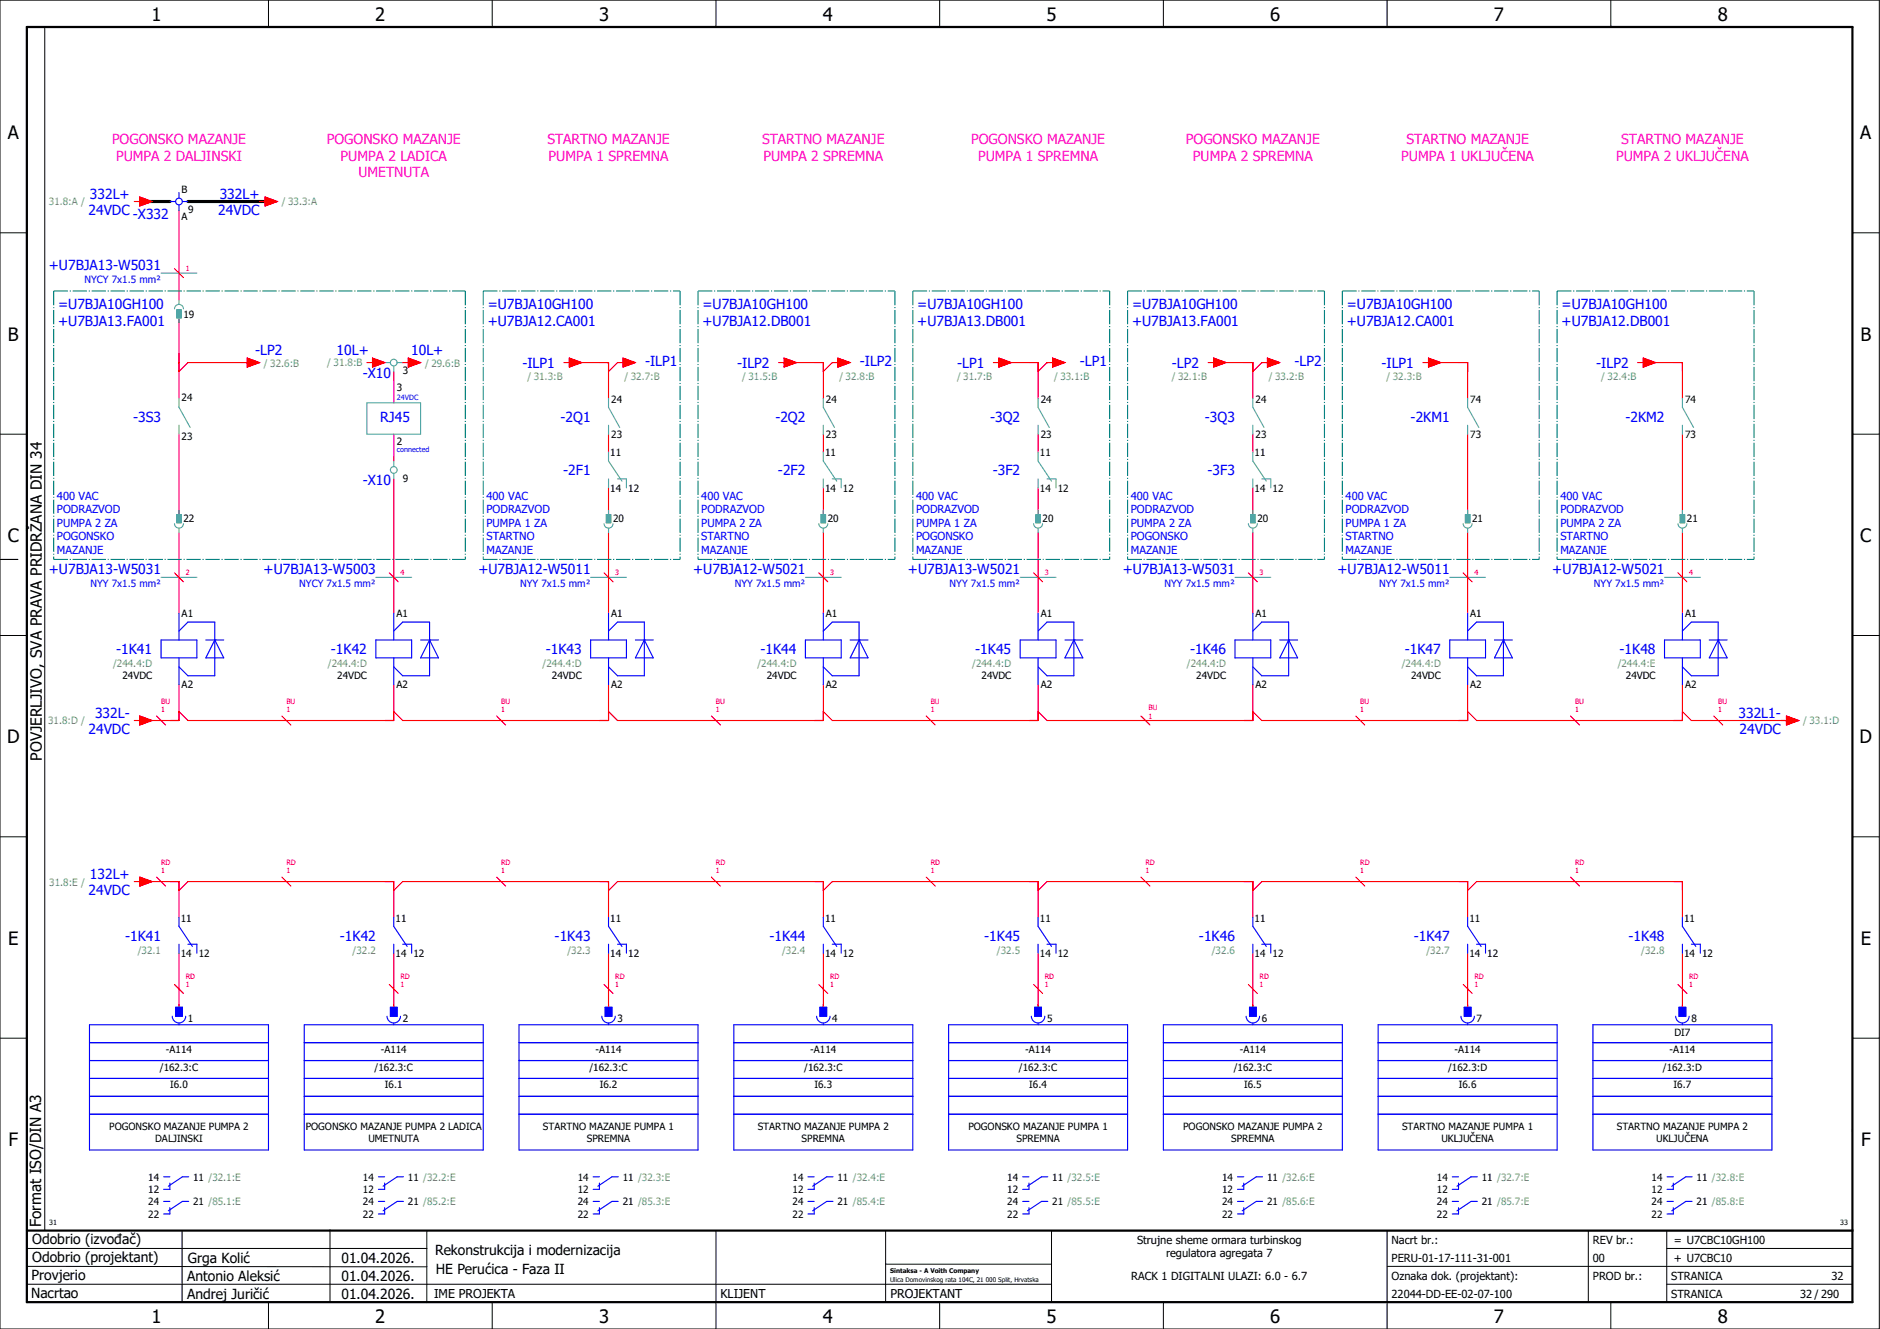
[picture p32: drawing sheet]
<svg xmlns="http://www.w3.org/2000/svg" width="420mm" height="297mm" viewBox="0 0 420 297" stroke-linecap="round" stroke-linejoin="round" font-family="sans-serif">
<defs><g id="words">
<g font-size="4.1">
<text x="33.9" y="4.7">1</text>
<text x="83.9" y="4.7">2</text>
<text x="133.9" y="4.7">3</text>
<text x="183.9" y="4.7">4</text>
<text x="233.9" y="4.7">5</text>
<text x="283.9" y="4.7">6</text>
<text x="333.9" y="4.7">7</text>
<text x="383.9" y="4.7">8</text>
<text x="1.8" y="31.2">A</text>
<text x="415.8" y="31.2">A</text>
<text x="1.8" y="76.2">B</text>
<text x="415.8" y="76.2">B</text>
<text x="1.8" y="121.2">C</text>
<text x="415.8" y="121.2">C</text>
<text x="1.6" y="166.2">D</text>
<text x="415.6" y="166.2">D</text>
<text x="1.8" y="211.2">E</text>
<text x="415.8" y="211.2">E</text>
<text x="1.9" y="256.2">F</text>
<text x="415.9" y="256.2">F</text>
<text x="33.9" y="295.7">1</text>
<text x="83.9" y="295.7">2</text>
<text x="133.9" y="295.7">3</text>
<text x="183.9" y="295.7">4</text>
<text x="233.9" y="295.7">5</text>
<text x="283.9" y="295.7">6</text>
<text x="333.9" y="295.7">7</text>
<text x="383.9" y="295.7">8</text>
</g>
<g font-size="3.4">
<text x="9.4" y="170" transform="rotate(-90 9.4 170)">POVJERLJIVO, SVA PRAVA PRIDRŽANA DIN 34</text>
<text x="9.2" y="274.3" transform="rotate(-90 9.2 274.3)">Format ISO/DIN A3</text>
</g>
<g font-size="3.1" fill="#f0f">
<text x="25" y="32.1">POGONSKO MAZANJE</text>
<text x="25.9" y="35.9">PUMPA 2 DALJINSKI</text>
<text x="73" y="32.1">POGONSKO MAZANJE</text>
<text x="76.1" y="35.9">PUMPA 2 LADICA</text>
<text x="122.3" y="32.1">STARTNO MAZANJE</text>
<text x="122.6" y="35.9">PUMPA 1 SPREMNA</text>
<text x="170.3" y="32.1">STARTNO MAZANJE</text>
<text x="170.6" y="35.9">PUMPA 2 SPREMNA</text>
<text x="217" y="32.1">POGONSKO MAZANJE</text>
<text x="218.6" y="35.9">PUMPA 1 SPREMNA</text>
<text x="265" y="32.1">POGONSKO MAZANJE</text>
<text x="266.6" y="35.9">PUMPA 2 SPREMNA</text>
<text x="313.2" y="35.9">PUMPA 1 UKLJUČENA</text>
<text x="314.3" y="32.1">STARTNO MAZANJE</text>
<text x="361.2" y="35.9">PUMPA 2 UKLJUČENA</text>
<text x="362.3" y="32.1">STARTNO MAZANJE</text>
<text x="80.1" y="39.6">UMETNUTA</text>
</g>
<g font-size="3.1" fill="#00f">
<text x="20.1" y="44.4">332L+</text>
<text x="49.1" y="44.4">332L+</text>
<text x="19.8" y="48.1">24VDC -X332</text>
<text x="48.8" y="48.1">24VDC</text>
<text x="10.9" y="60.4">+U7BJA13-W5031</text>
<text x="13" y="69.1">=U7BJA10GH100</text>
<text x="109" y="69.1">=U7BJA10GH100</text>
<text x="157" y="69.1">=U7BJA10GH100</text>
<text x="205" y="69.1">=U7BJA10GH100</text>
<text x="253" y="69.1">=U7BJA10GH100</text>
<text x="301" y="69.1">=U7BJA10GH100</text>
<text x="349" y="69.1">=U7BJA10GH100</text>
<text x="13" y="72.9">+U7BJA13.FA001</text>
<text x="109" y="72.9">+U7BJA12.CA001</text>
<text x="157" y="72.9">+U7BJA12.DB001</text>
<text x="205" y="72.9">+U7BJA13.DB001</text>
<text x="253" y="72.9">+U7BJA13.FA001</text>
<text x="301" y="72.9">+U7BJA12.CA001</text>
<text x="349" y="72.9">+U7BJA12.DB001</text>
<text x="57" y="79.3">-LP2</text>
<text x="75.2" y="79.3">10L+</text>
<text x="91.9" y="79.3">10L+</text>
<text x="116.7" y="82.2">-ILP1</text>
<text x="144.2" y="81.8">-ILP1</text>
<text x="164.7" y="82.2">-ILP2</text>
<text x="192.2" y="81.8">-ILP2</text>
<text x="213.9" y="82.2">-LP1</text>
<text x="241.3" y="81.8">-LP1</text>
<text x="261.9" y="82.2">-LP2</text>
<text x="289.3" y="81.8">-LP2</text>
<text x="308.7" y="82.2">-ILP1</text>
<text x="356.7" y="82.2">-ILP2</text>
<text x="81.1" y="84.5">-X10</text>
<text x="29.8" y="94.3">-3S3</text>
<text x="85" y="94.4">RJ45</text>
<text x="125.3" y="94.3">-2Q1</text>
<text x="173.3" y="94.3">-2Q2</text>
<text x="221.3" y="94.3">-3Q2</text>
<text x="269.3" y="94.3">-3Q3</text>
<text x="315.3" y="94.3">-2KM1</text>
<text x="363.3" y="94.3">-2KM2</text>
<text x="125.9" y="106.3">-2F1</text>
<text x="173.9" y="106.3">-2F2</text>
<text x="221.9" y="106.3">-3F2</text>
<text x="269.9" y="106.3">-3F3</text>
<text x="81.1" y="108.5">-X10</text>
<text x="10.9" y="128.4">+U7BJA13-W5031</text>
<text x="58.9" y="128.4">+U7BJA13-W5003</text>
<text x="106.9" y="128.4">+U7BJA12-W5011</text>
<text x="154.9" y="128.4">+U7BJA12-W5021</text>
<text x="202.9" y="128.4">+U7BJA13-W5021</text>
<text x="250.9" y="128.4">+U7BJA13-W5031</text>
<text x="298.9" y="128.4">+U7BJA12-W5011</text>
<text x="346.9" y="128.4">+U7BJA12-W5021</text>
<text x="26" y="146.3">-1K41</text>
<text x="74" y="146.3">-1K42</text>
<text x="122" y="146.3">-1K43</text>
<text x="170" y="146.3">-1K44</text>
<text x="218" y="146.3">-1K45</text>
<text x="266" y="146.3">-1K46</text>
<text x="314" y="146.3">-1K47</text>
<text x="362" y="146.3">-1K48</text>
<text x="21.2" y="160.4">332L-</text>
<text x="388.5" y="160.4">332L1-</text>
<text x="19.8" y="164.1">24VDC</text>
<text x="388.8" y="164.1">24VDC</text>
<text x="20.1" y="196.4">132L+</text>
<text x="19.8" y="200.1">24VDC</text>
<text x="28" y="210.3">-1K41</text>
<text x="76" y="210.3">-1K42</text>
<text x="124" y="210.3">-1K43</text>
<text x="172" y="210.3">-1K44</text>
<text x="220" y="210.3">-1K45</text>
<text x="268" y="210.3">-1K46</text>
<text x="316" y="210.3">-1K47</text>
<text x="364" y="210.3">-1K48</text>
</g>
<g font-size="3.1">
<text x="7.2" y="278.1">Odobrio (izvođač)</text>
<text x="97.2" y="280.5">Rekonstrukcija i modernizacija</text>
<text x="7.1" y="286.1">Provjerio</text>
<text x="7.2" y="282.1">Odobrio (projektant)</text>
<text x="41.8" y="286.2">Antonio Aleksić</text>
<text x="42" y="282.3">Grga Kolić</text>
<text x="76.3" y="282.3">01.04.2026.</text>
<text x="76.3" y="286.3">01.04.2026.</text>
<text x="97.4" y="284.8">HE Perućica - Faza II</text>
<text x="6.9" y="290">Nacrtao</text>
<text x="41.8" y="290.3">Andrej Juričić</text>
<text x="76.3" y="290.3">01.04.2026.</text>
</g>
<g font-size="2.7">
<text x="97" y="290.1">IME PROJEKTA</text>
<text x="161" y="290.1">KLIJENT</text>
<text x="199" y="290.1">PROJEKTANT</text>
</g>
<g font-size="2.5" fill="#00f">
<text x="12.7" y="111.7">400 VAC</text>
<text x="108.7" y="111.7">400 VAC</text>
<text x="156.7" y="111.7">400 VAC</text>
<text x="204.7" y="111.7">400 VAC</text>
<text x="252.7" y="111.7">400 VAC</text>
<text x="300.7" y="111.7">400 VAC</text>
<text x="348.7" y="111.7">400 VAC</text>
<text x="12.7" y="114.7">PODRAZVOD</text>
<text x="12.7" y="117.7">PUMPA 2 ZA</text>
<text x="108.7" y="114.7">PODRAZVOD</text>
<text x="108.7" y="117.7">PUMPA 1 ZA</text>
<text x="156.7" y="114.7">PODRAZVOD</text>
<text x="156.7" y="117.7">PUMPA 2 ZA</text>
<text x="204.7" y="114.7">PODRAZVOD</text>
<text x="204.7" y="117.7">PUMPA 1 ZA</text>
<text x="252.7" y="114.7">PODRAZVOD</text>
<text x="252.7" y="117.7">PUMPA 2 ZA</text>
<text x="300.7" y="114.7">PODRAZVOD</text>
<text x="300.7" y="117.7">PUMPA 1 ZA</text>
<text x="348.7" y="114.7">PODRAZVOD</text>
<text x="348.7" y="117.7">PUMPA 2 ZA</text>
<text x="12.7" y="120.7">POGONSKO</text>
<text x="12.7" y="123.7">MAZANJE</text>
<text x="108.7" y="120.7">STARTNO</text>
<text x="108.7" y="123.7">MAZANJE</text>
<text x="156.7" y="120.7">STARTNO</text>
<text x="156.7" y="123.7">MAZANJE</text>
<text x="204.7" y="120.7">POGONSKO</text>
<text x="204.7" y="123.7">MAZANJE</text>
<text x="252.7" y="120.7">POGONSKO</text>
<text x="252.7" y="123.7">MAZANJE</text>
<text x="300.7" y="120.7">STARTNO</text>
<text x="300.7" y="123.7">MAZANJE</text>
<text x="348.7" y="120.7">STARTNO</text>
<text x="348.7" y="123.7">MAZANJE</text>
</g>
<g font-size="2.5">
<text x="254.1" y="278">Strujne sheme ormara turbinskog</text>
<text x="260.6" y="281">regulatora agregata 7</text>
<text x="311" y="278">Nacrt br.:</text>
<text x="356" y="278">REV br.:</text>
<text x="374.1" y="278">= U7CBC10GH100</text>
<text x="252.8" y="286">RACK 1 DIGITALNI ULAZI: 6.0 - 6.7</text>
<text x="311" y="286">Oznaka dok. (projektant):</text>
<text x="311" y="282">PERU-01-17-111-31-001</text>
<text x="356" y="286">PROD br.:</text>
<text x="356" y="282">00</text>
<text x="373.5" y="286">STRANICA</text>
<text x="374.1" y="282.1">+ U7CBC10</text>
<text x="409.3" y="286">32</text>
<text x="311" y="290">22044-DD-EE-02-07-100</text>
<text x="373.5" y="290">STRANICA</text>
<text x="402.3" y="290">32 / 290</text>
</g>
<g font-size="2.2" fill="#7ca552">
<text x="10.9" y="45.9">31.8:A /</text>
<text x="63" y="45.9">/ 33.3:A</text>
<text x="59" y="81.9">/ 32.6:B</text>
<text x="73.2" y="81.9">/ 31.8:B</text>
<text x="95" y="81.9">/ 29.6:B</text>
<text x="117.9" y="85">/ 31.3:B</text>
<text x="139.6" y="85">/ 32.7:B</text>
<text x="165.9" y="85">/ 31.5:B</text>
<text x="187.6" y="85">/ 32.8:B</text>
<text x="213.9" y="85">/ 31.7:B</text>
<text x="235.6" y="85">/ 33.1:B</text>
<text x="261.9" y="85">/ 32.1:B</text>
<text x="283.6" y="85">/ 33.2:B</text>
<text x="309.9" y="85">/ 32.3:B</text>
<text x="357.9" y="85">/ 32.4:B</text>
<text x="25.3" y="149.2">/244.4:D</text>
<text x="73.3" y="149.2">/244.4:D</text>
<text x="121.3" y="149.2">/244.4:D</text>
<text x="169.3" y="149.2">/244.4:D</text>
<text x="217.3" y="149.2">/244.4:D</text>
<text x="265.3" y="149.2">/244.4:D</text>
<text x="313.3" y="149.2">/244.4:D</text>
<text x="361.5" y="149.2">/244.4:E</text>
<text x="10.8" y="161.9">31.8:D /</text>
<text x="403" y="161.9">/ 33.1:D</text>
<text x="11" y="197.9">31.8:E /</text>
<text x="30.8" y="213.2">/32.1</text>
<text x="78.8" y="213.2">/32.2</text>
<text x="126.8" y="213.2">/32.3</text>
<text x="174.8" y="213.2">/32.4</text>
<text x="222.8" y="213.2">/32.5</text>
<text x="270.8" y="213.2">/32.6</text>
<text x="318.8" y="213.2">/32.7</text>
<text x="366.8" y="213.2">/32.8</text>
</g>
<g font-size="2.2">
<text x="40.6" y="43.2">B</text>
<text x="42.1" y="47.6">9</text>
<text x="40.6" y="49.2">A</text>
<text x="41" y="71.1">19</text>
<text x="90" y="83.7">3</text>
<text x="40.6" y="89.6">24</text>
<text x="88.7" y="87.5">3</text>
<text x="136.6" y="90">24</text>
<text x="184.6" y="90">24</text>
<text x="232.6" y="90">24</text>
<text x="280.6" y="90">24</text>
<text x="328.6" y="90">74</text>
<text x="376.6" y="90">74</text>
<text x="40.6" y="98.3">23</text>
<text x="88.7" y="99.4">2</text>
<text x="136.4" y="102">11</text>
<text x="136.6" y="97.9">23</text>
<text x="184.4" y="102">11</text>
<text x="184.6" y="97.9">23</text>
<text x="232.4" y="102">11</text>
<text x="232.6" y="97.9">23</text>
<text x="280.4" y="102">11</text>
<text x="280.6" y="97.9">23</text>
<text x="328.6" y="97.9">73</text>
<text x="376.6" y="97.9">73</text>
<text x="90" y="107.7">9</text>
<text x="136.4" y="109.9">14</text>
<text x="140.4" y="109.9">12</text>
<text x="184.4" y="109.9">14</text>
<text x="188.4" y="109.9">12</text>
<text x="232.4" y="109.9">14</text>
<text x="236.4" y="109.9">12</text>
<text x="280.4" y="109.9">14</text>
<text x="284.4" y="109.9">12</text>
<text x="41" y="116.7">22</text>
<text x="137" y="116.7">20</text>
<text x="185" y="116.7">20</text>
<text x="233" y="116.7">20</text>
<text x="281" y="116.7">20</text>
<text x="329" y="116.7">21</text>
<text x="377" y="116.7">21</text>
<text x="40.6" y="138">A1</text>
<text x="88.6" y="138">A1</text>
<text x="136.6" y="138">A1</text>
<text x="184.6" y="138">A1</text>
<text x="232.6" y="138">A1</text>
<text x="280.6" y="138">A1</text>
<text x="328.6" y="138">A1</text>
<text x="376.6" y="138">A1</text>
<text x="27.4" y="151.9">24VDC</text>
<text x="40.6" y="153.9">A2</text>
<text x="75.4" y="151.9">24VDC</text>
<text x="88.6" y="153.9">A2</text>
<text x="123.4" y="151.9">24VDC</text>
<text x="136.6" y="153.9">A2</text>
<text x="171.4" y="151.9">24VDC</text>
<text x="184.6" y="153.9">A2</text>
<text x="219.4" y="151.9">24VDC</text>
<text x="232.6" y="153.9">A2</text>
<text x="267.4" y="151.9">24VDC</text>
<text x="280.6" y="153.9">A2</text>
<text x="315.4" y="151.9">24VDC</text>
<text x="328.6" y="153.9">A2</text>
<text x="363.4" y="151.9">24VDC</text>
<text x="376.6" y="153.9">A2</text>
<text x="40.4" y="206">11</text>
<text x="88.4" y="206">11</text>
<text x="136.4" y="206">11</text>
<text x="184.4" y="206">11</text>
<text x="232.4" y="206">11</text>
<text x="280.4" y="206">11</text>
<text x="328.4" y="206">11</text>
<text x="376.4" y="206">11</text>
<text x="40.4" y="213.9">14</text>
<text x="44.4" y="213.9">12</text>
<text x="88.4" y="213.9">14</text>
<text x="92.4" y="213.9">12</text>
<text x="136.4" y="213.9">14</text>
<text x="140.4" y="213.9">12</text>
<text x="184.4" y="213.9">14</text>
<text x="188.4" y="213.9">12</text>
<text x="232.4" y="213.9">14</text>
<text x="236.4" y="213.9">12</text>
<text x="280.4" y="213.9">14</text>
<text x="284.4" y="213.9">12</text>
<text x="328.4" y="213.9">14</text>
<text x="332.4" y="213.9">12</text>
<text x="376.4" y="213.9">14</text>
<text x="380.4" y="213.9">12</text>
<text x="42" y="228.4">1</text>
<text x="90" y="228.4">2</text>
<text x="138" y="228.4">3</text>
<text x="186" y="228.4">4</text>
<text x="234" y="228.4">5</text>
<text x="282" y="228.4">6</text>
<text x="330" y="228.4">7</text>
<text x="374.2" y="231.5">DI7</text>
<text x="378" y="228.4">8</text>
<text x="35.7" y="239.3">/162.3:C</text>
<text x="37.1" y="235.3">-A114</text>
<text x="83.7" y="239.3">/162.3:C</text>
<text x="85.1" y="235.3">-A114</text>
<text x="131.7" y="239.3">/162.3:C</text>
<text x="133.1" y="235.3">-A114</text>
<text x="179.7" y="239.3">/162.3:C</text>
<text x="181.1" y="235.3">-A114</text>
<text x="227.7" y="239.3">/162.3:C</text>
<text x="229.1" y="235.3">-A114</text>
<text x="275.7" y="239.3">/162.3:C</text>
<text x="277.1" y="235.3">-A114</text>
<text x="323.6" y="239.3">/162.3:D</text>
<text x="325.1" y="235.3">-A114</text>
<text x="371.6" y="239.3">/162.3:D</text>
<text x="373.1" y="235.3">-A114</text>
<text x="38" y="243.3">I6.0</text>
<text x="86" y="243.3">I6.1</text>
<text x="134" y="243.3">I6.2</text>
<text x="182" y="243.3">I6.3</text>
<text x="230" y="243.3">I6.4</text>
<text x="278" y="243.3">I6.5</text>
<text x="326" y="243.3">I6.6</text>
<text x="374" y="243.3">I6.7</text>
<text x="24.4" y="252.6">POGONSKO MAZANJE PUMPA 2</text>
<text x="34.7" y="255.3">DALJINSKI</text>
<text x="68.3" y="252.6">POGONSKO MAZANJE PUMPA 2 LADICA</text>
<text x="82.3" y="255.3">UMETNUTA</text>
<text x="121.3" y="252.6">STARTNO MAZANJE PUMPA 1</text>
<text x="131.2" y="255.3">SPREMNA</text>
<text x="169.3" y="252.6">STARTNO MAZANJE PUMPA 2</text>
<text x="179.2" y="255.3">SPREMNA</text>
<text x="216.4" y="252.6">POGONSKO MAZANJE PUMPA 1</text>
<text x="227.2" y="255.3">SPREMNA</text>
<text x="264.4" y="252.6">POGONSKO MAZANJE PUMPA 2</text>
<text x="275.2" y="255.3">SPREMNA</text>
<text x="313.3" y="252.6">STARTNO MAZANJE PUMPA 1</text>
<text x="322.1" y="255.3">UKLJUČENA</text>
<text x="361.3" y="252.6">STARTNO MAZANJE PUMPA 2</text>
<text x="370.1" y="255.3">UKLJUČENA</text>
<text x="33.1" y="263.9">14</text>
<text x="43.2" y="263.9">11 /32.1:E</text>
<text x="81.1" y="263.9">14</text>
<text x="91.2" y="263.9">11 /32.2:E</text>
<text x="129.1" y="263.9">14</text>
<text x="139.2" y="263.9">11 /32.3:E</text>
<text x="177.1" y="263.9">14</text>
<text x="187.2" y="263.9">11 /32.4:E</text>
<text x="225.1" y="263.9">14</text>
<text x="235.2" y="263.9">11 /32.5:E</text>
<text x="273.1" y="263.9">14</text>
<text x="283.2" y="263.9">11 /32.6:E</text>
<text x="321.1" y="263.9">14</text>
<text x="331.2" y="263.9">11 /32.7:E</text>
<text x="369.1" y="263.9">14</text>
<text x="379.2" y="263.9">11 /32.8:E</text>
<text x="33.1" y="266.7">12</text>
<text x="33.1" y="269.4">24</text>
<text x="43.2" y="269.4">21 /85.1:E</text>
<text x="81.1" y="266.7">12</text>
<text x="81.1" y="269.4">24</text>
<text x="91.2" y="269.4">21 /85.2:E</text>
<text x="129.1" y="266.7">12</text>
<text x="129.1" y="269.4">24</text>
<text x="139.2" y="269.4">21 /85.3:E</text>
<text x="177.1" y="266.7">12</text>
<text x="177.1" y="269.4">24</text>
<text x="187.2" y="269.4">21 /85.4:E</text>
<text x="225.1" y="266.7">12</text>
<text x="225.1" y="269.4">24</text>
<text x="235.2" y="269.4">21 /85.5:E</text>
<text x="273.1" y="266.7">12</text>
<text x="273.1" y="269.4">24</text>
<text x="283.2" y="269.4">21 /85.6:E</text>
<text x="321.1" y="266.7">12</text>
<text x="321.1" y="269.4">24</text>
<text x="331.2" y="269.4">21 /85.7:E</text>
<text x="369.1" y="266.7">12</text>
<text x="369.1" y="269.4">24</text>
<text x="379.2" y="269.4">21 /85.8:E</text>
<text x="33.1" y="272.2">22</text>
<text x="81.1" y="272.2">22</text>
<text x="129.1" y="272.2">22</text>
<text x="177.1" y="272.2">22</text>
<text x="225.1" y="272.2">22</text>
<text x="273.1" y="272.2">22</text>
<text x="321.1" y="272.2">22</text>
<text x="369.1" y="272.2">22</text>
</g>
<g font-size="2.2" fill="#00f">
<text x="18.9" y="63.3">NYCY 7x1.5 mm²</text>
<text x="20.2" y="131.3">NYY 7x1.5 mm²</text>
<text x="66.9" y="131.3">NYCY 7x1.5 mm²</text>
<text x="116.2" y="131.3">NYY 7x1.5 mm²</text>
<text x="164.2" y="131.3">NYY 7x1.5 mm²</text>
<text x="212.2" y="131.3">NYY 7x1.5 mm²</text>
<text x="260.2" y="131.3">NYY 7x1.5 mm²</text>
<text x="308.2" y="131.3">NYY 7x1.5 mm²</text>
<text x="356.2" y="131.3">NYY 7x1.5 mm²</text>
</g>
<g font-size="1.6" fill="#f00">
<text x="41.5" y="60.5">1</text>
<text x="41.5" y="128.5">2</text>
<text x="89.5" y="128.5">4</text>
<text x="137.5" y="128.5">3</text>
<text x="185.5" y="128.5">3</text>
<text x="233.5" y="128.5">3</text>
<text x="281.5" y="128.5">3</text>
<text x="329.5" y="128.5">4</text>
<text x="377.5" y="128.5">4</text>
<text x="36" y="159.2">1</text>
<text x="36" y="157.3">BU</text>
<text x="64" y="159.2">1</text>
<text x="64" y="157.3">BU</text>
<text x="112" y="159.2">1</text>
<text x="112" y="157.3">BU</text>
<text x="160" y="159.2">1</text>
<text x="160" y="157.3">BU</text>
<text x="208" y="159.2">1</text>
<text x="208" y="157.3">BU</text>
<text x="256.7" y="160.7">1</text>
<text x="256.7" y="158.7">BU</text>
<text x="304" y="159.2">1</text>
<text x="304" y="157.3">BU</text>
<text x="352" y="159.2">1</text>
<text x="352" y="157.3">BU</text>
<text x="384" y="159.2">1</text>
<text x="384" y="157.3">BU</text>
<text x="36" y="195.2">1</text>
<text x="36" y="193.3">RD</text>
<text x="64" y="195.2">1</text>
<text x="64" y="193.3">RD</text>
<text x="112" y="195.2">1</text>
<text x="112" y="193.3">RD</text>
<text x="160" y="195.2">1</text>
<text x="160" y="193.3">RD</text>
<text x="208" y="195.2">1</text>
<text x="208" y="193.3">RD</text>
<text x="256" y="195.2">1</text>
<text x="256" y="193.3">RD</text>
<text x="304" y="195.2">1</text>
<text x="304" y="193.3">RD</text>
<text x="352" y="195.2">1</text>
<text x="352" y="193.3">RD</text>
<text x="41.5" y="220.7">1</text>
<text x="41.5" y="218.8">RD</text>
<text x="89.5" y="220.7">1</text>
<text x="89.5" y="218.8">RD</text>
<text x="137.5" y="220.7">1</text>
<text x="137.5" y="218.8">RD</text>
<text x="185.5" y="220.7">1</text>
<text x="185.5" y="218.8">RD</text>
<text x="233.5" y="220.7">1</text>
<text x="233.5" y="218.8">RD</text>
<text x="281.5" y="220.7">1</text>
<text x="281.5" y="218.8">RD</text>
<text x="329.5" y="220.7">1</text>
<text x="329.5" y="218.8">RD</text>
<text x="377.5" y="220.7">1</text>
<text x="377.5" y="218.8">RD</text>
</g>
<g font-size="1.6" fill="#00f">
<text x="88.7" y="89.5">24VDC</text>
<text x="88.7" y="101">connected</text>
</g>
<g font-size="1.6">
<text x="11" y="273.7">31</text>
<text x="411.2" y="273.7">33</text>
</g>
<g font-size="1.4">
<text x="198.9" y="284.4">Sintaksa - A Voith Company</text>
<text x="198.9" y="286.4">Ulica Domovinskog rata 104C, 21 000 Split, Hrvatska</text>
</g>
</g></defs>
<g fill="none" stroke="#000" stroke-width=".22">
<path d="M0 0h420v297h-420zM10 6v269M60 0v6M110 0v6M160 0v6M210 0v6M260 0v6M310 0v6M360 0v6M0 52h6M414 52h6M0 97h6"/>
<path d="M414 97h6M0 142h6M414 142h6M414 176.3v87.4M0 187h6M414 187h6M0 232h6M414 232h6M6 279h89.4M40.7 275v16M73.7 274.9v16M95.4 275.1v16"/>
<path d="M160 275v22M197.9 275.1v16M310 275v22M355 275v16M372.5 279h41.5M372.5 275v16M414 275h-179v16M6 283l89.4 .1M6 287h229M60 291v6M110 291v6M197.9 282.5h37.1"/>
<path d="M210 291v6M260 291v6M310 283h104M360 291v6M372.5 287h41.5"/>
</g>
<path d="M6 6h408v285h-408zM6 275h408" fill="none" stroke="#000" stroke-width=".5"/>
<g fill="none" stroke="#f00" stroke-width=".25">
<path d="M30 45h1.3M31.3 44l2.7 1-2.7 1zM40 47v20M58 45h1.3M59.3 44l2.7 1-2.7 1zM39 60l2 2M40 71v18M40 97v18M55.2 80l2.8 1-2.8 1zM56 81h-14l-2 2M82 81h1.2M83.2 80l2.8 1-2.8 1z"/>
<path d="M84 81h2M88 83v7M88 97v6M90 81h2M91.2 80l2.8 1-2.8 1zM126 81h1.3M127.3 80l2.7 1-2.7 1zM128 81h8v8M136 97v4M139.2 80l2.8 1-2.8 1zM140 81h-2l-2 2M174 81h1.3"/>
<path d="M175.3 80l2.7 1-2.7 1zM176 81h8v8M184 97v4M187.2 80l2.8 1-2.8 1zM188 81h-2l-2 2M222 81h1.3M223.3 80l2.7 1-2.7 1zM224 81h8v8M232 97v4M235.2 80l2.8 1-2.8 1zM236 81h-2l-2 2M270 81h1.3"/>
<path d="M271.3 80l2.7 1-2.7 1zM272 81h8v8M280 97v4M283.2 80l2.8 1-2.8 1zM284 81h-2l-2 2M318 81h1.3M319.3 80l2.7 1-2.7 1zM320 81h8v8M328 97v18M366 81h1.2M367.2 80l2.8 1-2.8 1zM368 81h8v8"/>
<path d="M376 97v18M40 119v18M88 107v30M136 109v6M136 119v18M184 109v6M184 119v18M232 109v6M232 119v18M280 109v6M280 119v18M328 119v18"/>
<path d="M376 119v18M39 128l2 2M87 128l2 2M135 128l2 2M183 128l2 2M231 128l2 2M279 128l2 2M327 128l2 2M375 128l2 2M40 153v8h-8M88 153v8h-46l-2-2M136 153v8h-46l-2-2"/>
<path d="M184 153v8h-46l-2-2M232 153v8h-46l-2-2M280 153v8h-46l-2-2M328 153v8h-46l-2-2M376 153v8h-46l-2-2M376 159l2 2h22M30 161h1.3M31.3 160l2.7 1-2.7 1zM35 160l2 2M63 160l2 2M111 160l2 2M159 160l2 2"/>
<path d="M207 160l2 2M255 160l2 2M303 160l2 2M351 160l2 2M383 160l2 2M399.2 160l2.8 1-2.8 1zM30 197h1.3M31.3 196l2.7 1-2.7 1zM32 197h8v8M35 196l2 2M40 199l2-2h46v8M63 196l2 2"/>
<path d="M88 199l2-2h46v8M111 196l2 2M136 199l2-2h46v8M159 196l2 2M184 199l2-2h46v8M207 196l2 2M232 199l2-2h46v8M255 196l2 2M280 199l2-2h46v8M303 196l2 2M328 199l2-2h46v8M351 196l2 2"/>
<path d="M40 213v12M88 213v12M136 213v12M184 213v12M232 213v12M280 213v12M328 213v12M376 213v12M39 220l2 2M87 220l2 2M135 220l2 2M183 220l2 2"/>
<path d="M231 220l2 2M279 220l2 2M327 220l2 2M375 220l2 2"/>
</g>
<path d="M32 45h6M42 45h18" fill="none" stroke="#000" stroke-width=".7"/>
<path d="M0 125h4" fill="none" stroke="#000" stroke-width=".25"/>
<path d="M88 85v5M88 97v5" fill="none" stroke="#f0f" stroke-width=".25"/>
<g fill="none" stroke="#52a5a5" stroke-width=".25">
<path d="M36 61h8M39 69a1 1 0 0 1 1-1 1 1 0 0 1 1 1M39.5 69.2h1v1.8h-1zM40 67v1M40 71v1M40 89v2l2.5 4.5M40 95v2M82 90h12v7h-12zM86 81h1.3M88 81.8v1.2M88.8 81h1.2M136 89v2l2.5 4.5"/>
<path d="M136 95v2M184 89v2l2.5 4.5M184 95v2M232 89v2l2.5 4.5M232 95v2M280 89v2l2.5 4.5M280 95v2M328 89v2l2.5 4.5M328 95v2M376 89v2l2.5 4.5M376 95v2M39 117a1 1 0 0 0 1 1 1 1 0 0 0 1-1"/>
<path d="M39.5 115h1v1.8h-1zM40 114v1M40 118v1M88 103v1.3M88 105.8v1.2M135 117a1 1 0 0 0 1 1 1 1 0 0 0 1-1M135.5 115h1v1.8h-1zM136 101v2l3 4.5M136 107v2M136 114v1M136 118v1M138 107h2v2"/>
<path d="M183 117a1 1 0 0 0 1 1 1 1 0 0 0 1-1M183.5 115h1v1.8h-1zM184 101v2l3 4.5M184 107v2M184 114v1M184 118v1M186 107h2v2M231 117a1 1 0 0 0 1 1 1 1 0 0 0 1-1M231.5 115h1v1.8h-1zM232 101v2l3 4.5M232 107v2M232 114v1"/>
<path d="M232 118v1M234 107h2v2M279 117a1 1 0 0 0 1 1 1 1 0 0 0 1-1M279.5 115h1v1.8h-1zM280 101v2l3 4.5M280 107v2M280 114v1M280 118v1M282 107h2v2M327 117a1 1 0 0 0 1 1 1 1 0 0 0 1-1M327.5 115h1v1.8h-1zM328 114v1"/>
<path d="M328 118v1M375 117a1 1 0 0 0 1 1 1 1 0 0 0 1-1M375.5 115h1v1.8h-1zM376 114v1M376 118v1M36 129h8M84 129h8M132 129h8M180 129h8M228 129h8M276 129h8M324 129h8"/>
<path d="M372 129h8"/>
<circle cx="88" cy="81" r=".75"/>
<circle cx="88" cy="105" r=".75"/>
</g>
<g fill="none" stroke="#00f" stroke-width=".25">
<path d="M38 45h1.3M40 43v1.3M40 45.8v1.2M40.8 45h1.2M40 137v6M88 137v6M136 137v6M184 137v6M232 137v6M280 137v6M328 137v6M376 137v6"/>
<path d="M36 143h8v4h-8zM40 147v6M40 141l2-2h6v12h-6l-2-2M46 143h4M48 143h.1M48 143l2 4h-4zM84 143h8v4h-8zM88 147v6M88 141l2-2h6v12h-6l-2-2M94 143h4M96 143h.1M96 143l2 4h-4z"/>
<path d="M132 143h8v4h-8zM136 147v6M136 141l2-2h6v12h-6l-2-2M142 143h4M144 143h.1M144 143l2 4h-4zM180 143h8v4h-8zM184 147v6M184 141l2-2h6v12h-6l-2-2M190 143h4M192 143h.1M192 143l2 4h-4z"/>
<path d="M228 143h8v4h-8zM232 147v6M232 141l2-2h6v12h-6l-2-2M238 143h4M240 143h.1M240 143l2 4h-4zM276 143h8v4h-8zM280 147v6M280 141l2-2h6v12h-6l-2-2M286 143h4M288 143h.1M288 143l2 4h-4z"/>
<path d="M324 143h8v4h-8zM328 147v6M328 141l2-2h6v12h-6l-2-2M334 143h4M336 143h.1M336 143l2 4h-4zM372 143h8v4h-8zM376 147v6M376 141l2-2h6v12h-6l-2-2M382 143h4M384 143h.1M384 143l2 4h-4z"/>
<path d="M40 205v2l3 4.5M40 211v2M42 211h2v2M88 205v2l3 4.5M88 211v2M90 211h2v2M136 205v2l3 4.5M136 211v2M138 211h2v2M184 205v2l3 4.5M184 211v2M186 211h2v2"/>
<path d="M232 205v2l3 4.5M232 211v2M234 211h2v2M280 205v2l3 4.5M280 211v2M282 211h2v2M328 205v2l3 4.5M328 211v2M330 211h2v2M376 205v2l3 4.5M376 211v2M378 211h2v2"/>
<path d="M20 237h40M20 229h40v28h-40zM20 233h40M38.5 227.1a1.5 1.5 0 0 0 1.5 1.5 1.5 1.5 0 0 0 1.5-1.5M39.3 225.1h1.5v2h-1.5zM40 228.7v.3M68 237h40M68 233h40M68 229h40v28h-40zM86.5 227.1a1.5 1.5 0 0 0 1.5 1.5 1.5 1.5 0 0 0 1.5-1.5M87.3 225.1h1.5v2h-1.5zM88 228.7v.3"/>
<path d="M116 237h40M116 233h40M116 229h40v28h-40zM134.5 227.1a1.5 1.5 0 0 0 1.5 1.5 1.5 1.5 0 0 0 1.5-1.5M135.3 225.1h1.5v2h-1.5zM136 228.7v.3M164 237h40M164 233h40M164 229h40v28h-40zM182.5 227.1a1.5 1.5 0 0 0 1.5 1.5 1.5 1.5 0 0 0 1.5-1.5M183.3 225.1h1.5v2h-1.5zM184 228.7v.3"/>
<path d="M212 237h40M212 233h40M212 229h40v28h-40zM230.5 227.1a1.5 1.5 0 0 0 1.5 1.5 1.5 1.5 0 0 0 1.5-1.5M231.3 225.1h1.5v2h-1.5zM232 228.7v.3M260 237h40M260 233h40M260 229h40v28h-40zM278.5 227.1a1.5 1.5 0 0 0 1.5 1.5 1.5 1.5 0 0 0 1.5-1.5M279.3 225.1h1.5v2h-1.5zM280 228.7v.3"/>
<path d="M308 237h40M308 233h40M308 229h40v28h-40zM326.5 227.1a1.5 1.5 0 0 0 1.5 1.5 1.5 1.5 0 0 0 1.5-1.5M327.3 225.1h1.5v2h-1.5zM328 228.7v.3M356 237h40M356 233h40M356 229h40v28h-40zM374.5 227.1a1.5 1.5 0 0 0 1.5 1.5 1.5 1.5 0 0 0 1.5-1.5M375.2 225.1h1.5v2h-1.5zM376 228.7v.3"/>
<path d="M20 249h40M20 245h40M20 241h40M68 249h40M68 245h40M68 241h40M116 249h40M116 245h40M116 241h40M164 249h40M164 245h40M164 241h40"/>
<path d="M212 249h40M212 245h40M212 241h40M260 249h40M260 245h40M260 241h40M308 249h40M308 245h40M308 241h40M356 249h40M356 245h40M356 241h40"/>
<path d="M36.6 263h1.4M36.6 268.5h1.4M38 264.4v1.4h-1.4M38 269.9v1.4h-1.4M42.2 263h-1.4l-3.2 2.1M42.2 268.5h-1.4l-3.2 2.1M84.6 263h1.4M84.6 268.5h1.4M86 264.4v1.4h-1.4M86 269.9v1.4h-1.4M90.2 263h-1.4l-3.2 2.1M90.2 268.5h-1.4l-3.2 2.1"/>
<path d="M132.6 263h1.4M132.6 268.5h1.4M134 264.4v1.4h-1.4M134 269.9v1.4h-1.4M138.2 263h-1.4l-3.2 2.1M138.2 268.5h-1.4l-3.2 2.1M180.6 263h1.4M180.6 268.5h1.4M182 264.4v1.4h-1.4M182 269.9v1.4h-1.4M186.2 263h-1.4l-3.2 2.1M186.2 268.5h-1.4l-3.2 2.1"/>
<path d="M228.6 263h1.4M228.6 268.5h1.4M230 264.4v1.4h-1.4M230 269.9v1.4h-1.4M234.2 263h-1.4l-3.2 2.1M234.2 268.5h-1.4l-3.2 2.1M276.6 263h1.4M276.6 268.5h1.4M278 264.4v1.4h-1.4M278 269.9v1.4h-1.4M282.2 263h-1.4l-3.2 2.1M282.2 268.5h-1.4l-3.2 2.1"/>
<path d="M324.6 263h1.4M324.6 268.5h1.4M326 264.4v1.4h-1.4M326 269.9v1.4h-1.4M330.2 263h-1.4l-3.2 2.1M330.2 268.5h-1.4l-3.2 2.1M372.6 263h1.4M372.6 268.5h1.4M374 264.4v1.4h-1.4M374 269.9v1.4h-1.4M378.2 263h-1.4l-3.2 2.1M378.2 268.5h-1.4l-3.2 2.1"/>
<circle cx="40" cy="45" r=".75"/>
</g>
<g fill="#00f" stroke="#00f" stroke-width=".22">
<path d="M39.3 225.1h1.5v2h-1.5z"/>
<path d="M87.3 225.1h1.5v2h-1.5z"/>
<path d="M135.3 225.1h1.5v2h-1.5z"/>
<path d="M183.3 225.1h1.5v2h-1.5z"/>
<path d="M231.3 225.1h1.5v2h-1.5z"/>
<path d="M279.3 225.1h1.5v2h-1.5z"/>
<path d="M327.3 225.1h1.5v2h-1.5z"/>
<path d="M375.2 225.1h1.5v2h-1.5z"/>
</g>
<g fill="#52a5a5" stroke="#52a5a5" stroke-width=".22">
<path d="M39.5 69.2h1v1.8h-1z"/>
<path d="M39.5 115h1v1.8h-1z"/>
<path d="M135.5 115h1v1.8h-1z"/>
<path d="M183.5 115h1v1.8h-1z"/>
<path d="M327.5 115h1v1.8h-1z"/>
<path d="M375.5 115h1v1.8h-1z"/>
<path d="M231.5 115h1v1.8h-1z"/>
<path d="M279.5 115h1v1.8h-1z"/>
</g>
<g fill="#f00" stroke="#f00" stroke-width=".22">
<path d="M31.3 196l2.7 1-2.7 1z"/>
<path d="M31.3 160l2.7 1-2.7 1z"/>
<path d="M399.2 160l2.8 1-2.8 1z"/>
<path d="M59.3 44l2.7 1-2.7 1z"/>
<path d="M31.3 44l2.7 1-2.7 1z"/>
<path d="M55.2 80l2.8 1-2.8 1z"/>
<path d="M127.3 80l2.7 1-2.7 1z"/>
<path d="M139.2 80l2.8 1-2.8 1z"/>
<path d="M175.3 80l2.7 1-2.7 1z"/>
<path d="M187.2 80l2.8 1-2.8 1z"/>
<path d="M319.3 80l2.7 1-2.7 1z"/>
<path d="M367.2 80l2.8 1-2.8 1z"/>
<path d="M223.3 80l2.7 1-2.7 1z"/>
<path d="M235.2 80l2.8 1-2.8 1z"/>
<path d="M271.3 80l2.7 1-2.7 1z"/>
<path d="M283.2 80l2.8 1-2.8 1z"/>
<path d="M83.2 80l2.8 1-2.8 1z"/>
<path d="M91.2 80l2.8 1-2.8 1z"/>
</g>
<g fill="none" stroke="#007f7f" stroke-width=".25" stroke-dasharray="3.2 .4 .3 .4" stroke-linecap="butt">
<path d="M12 65h92M12 65v60M104 65v60M108 65h44M108 65v60M152 65v60M156 65h44M156 65v60M200 65v60M204 65h44M204 65v60M248 65v60"/>
<path d="M252 65h44M252 65v60M296 65v60M300 65h44M300 65v60M344 65v60M348 65h44M348 65v60M392 65v60M12 125h92M108 125h44M156 125h44"/>
<path d="M204 125h44M252 125h44M300 125h44M348 125h44"/>
</g>
<use href="#words"/>
</svg>
